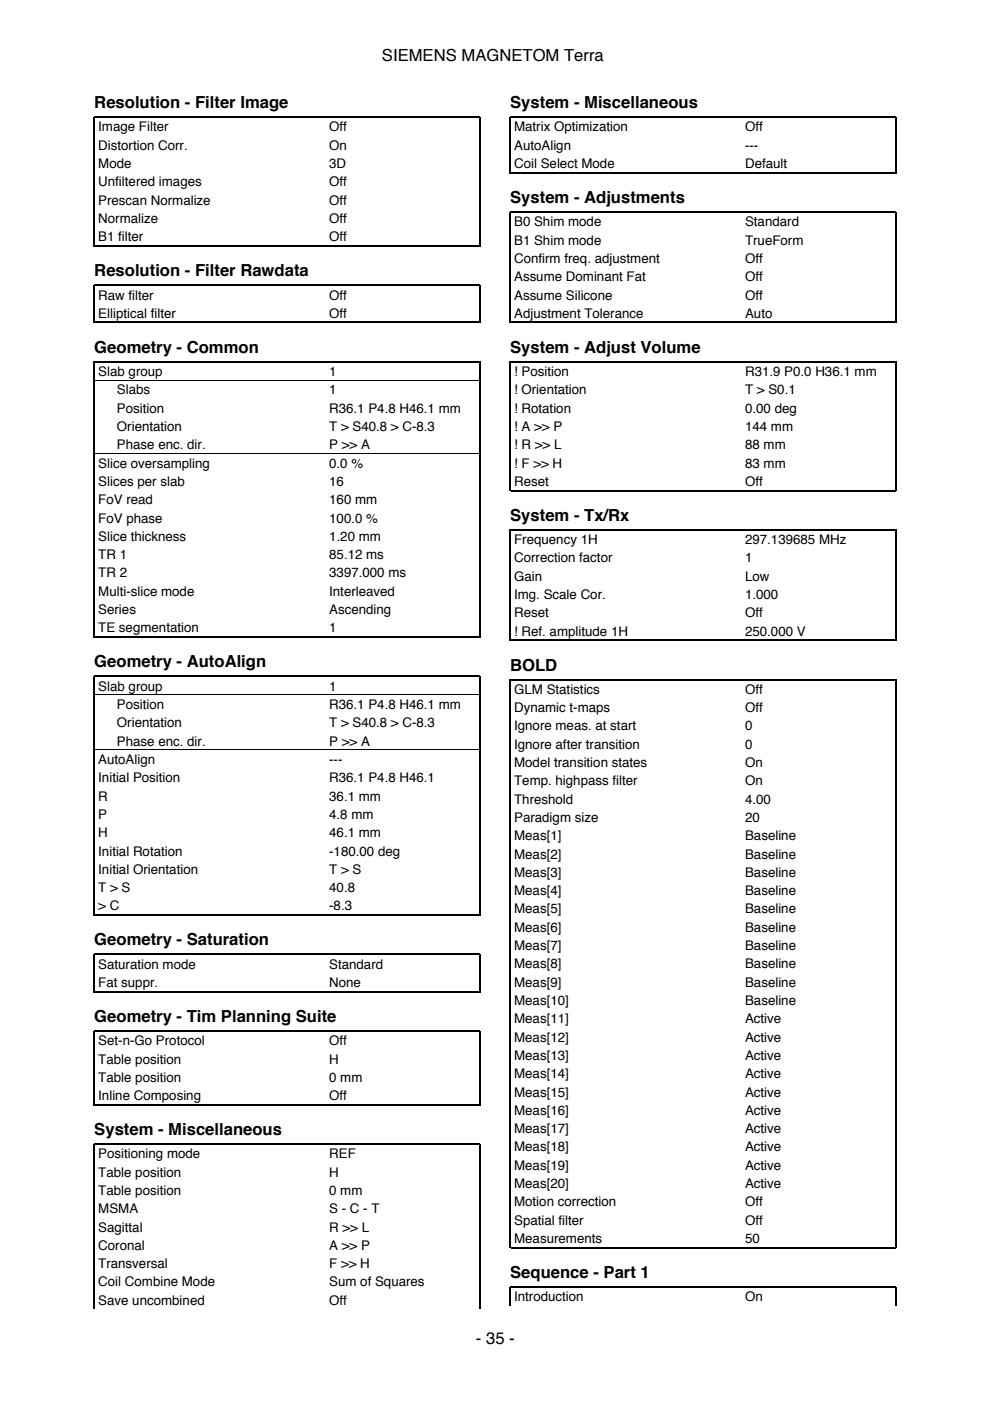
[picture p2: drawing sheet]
<svg xmlns="http://www.w3.org/2000/svg" width="210mm" height="297mm" viewBox="0 0 210 297" stroke-linecap="round" stroke-linejoin="round" font-family="sans-serif">
<defs><g id="words">
<g font-size="3.5">
<text x="81" y="12.9">SIEMENS MAGNETOM Terra</text>
<text x="20" y="22.9">Resolution - Filter Image</text>
<text x="108.2" y="22.9">System - Miscellaneous</text>
<text x="108.2" y="43">System - Adjustments</text>
<text x="20" y="58.6">Resolution - Filter Rawdata</text>
<text x="20" y="74.8">Geometry - Common</text>
<text x="108.2" y="74.8">System - Adjust Volume</text>
<text x="108.2" y="110.4">System - Tx/Rx</text>
<text x="20" y="141.5">Geometry - AutoAlign</text>
<text x="108.2" y="142.2">BOLD</text>
<text x="20" y="200.4">Geometry - Saturation</text>
<text x="20" y="216.7">Geometry - Tim Planning Suite</text>
<text x="20" y="240.7">System - Miscellaneous</text>
<text x="108.2" y="270.9">Sequence - Part 1</text>
<text x="100.9" y="284.9">- 35 -</text>
</g>
<g font-size="2.8">
<text x="20.8" y="27.9">Image Filter</text>
<text x="69.8" y="27.9">Off</text>
<text x="109" y="27.9">Matrix Optimization</text>
<text x="158" y="27.9">Off</text>
<text x="20.8" y="31.7">Distortion Corr.</text>
<text x="20.8" y="35.6">Mode</text>
<text x="69.8" y="31.7">On</text>
<text x="69.8" y="35.6">3D</text>
<text x="109" y="31.7">AutoAlign</text>
<text x="109" y="35.6">Coil Select Mode</text>
<text x="158" y="31.7">---</text>
<text x="158" y="35.6">Default</text>
<text x="20.8" y="39.5">Unfiltered images</text>
<text x="69.8" y="39.5">Off</text>
<text x="20.8" y="43.4">Prescan Normalize</text>
<text x="20.8" y="47.3">Normalize</text>
<text x="69.8" y="43.4">Off</text>
<text x="69.8" y="47.3">Off</text>
<text x="109" y="48">B0 Shim mode</text>
<text x="158" y="48">Standard</text>
<text x="20.8" y="51.2">B1 filter</text>
<text x="69.8" y="51.2">Off</text>
<text x="109" y="51.9">B1 Shim mode</text>
<text x="158" y="51.9">TrueForm</text>
<text x="109" y="55.7">Confirm freq. adjustment</text>
<text x="109" y="59.6">Assume Dominant Fat</text>
<text x="158" y="55.7">Off</text>
<text x="158" y="59.6">Off</text>
<text x="20.8" y="63.5">Raw filter</text>
<text x="69.8" y="63.5">Off</text>
<text x="109" y="63.5">Assume Silicone</text>
<text x="158" y="63.5">Off</text>
<text x="20.8" y="67.4">Elliptical filter</text>
<text x="69.8" y="67.4">Off</text>
<text x="109" y="67.4">Adjustment Tolerance</text>
<text x="158" y="67.4">Auto</text>
<text x="20.8" y="79.7">Slab group</text>
<text x="24.8" y="83.6">Slabs</text>
<text x="69.8" y="79.7">1</text>
<text x="69.8" y="83.6">1</text>
<text x="109" y="79.7">! Position</text>
<text x="109" y="83.6">! Orientation</text>
<text x="158" y="79.7">R31.9 P0.0 H36.1 mm</text>
<text x="158" y="83.6">T &gt; S0.1</text>
<text x="24.8" y="87.5">Position</text>
<text x="69.8" y="87.5">R36.1 P4.8 H46.1 mm</text>
<text x="109" y="87.5">! Rotation</text>
<text x="158" y="87.5">0.00 deg</text>
<text x="24.8" y="91.4">Orientation</text>
<text x="24.8" y="95.2">Phase enc. dir.</text>
<text x="69.8" y="91.4">T &gt; S40.8 &gt; C-8.3</text>
<text x="69.8" y="95.2">P &gt;&gt; A</text>
<text x="109" y="91.4">! A &gt;&gt; P</text>
<text x="109" y="95.2">! R &gt;&gt; L</text>
<text x="158" y="91.4">144 mm</text>
<text x="158" y="95.2">88 mm</text>
<text x="20.8" y="99.2">Slice oversampling</text>
<text x="69.8" y="99.2">0.0 %</text>
<text x="109" y="99.1">! F &gt;&gt; H</text>
<text x="158" y="99.1">83 mm</text>
<text x="20.8" y="103">Slices per slab</text>
<text x="20.8" y="106.9">FoV read</text>
<text x="69.8" y="103">16</text>
<text x="69.8" y="106.9">160 mm</text>
<text x="109" y="103">Reset</text>
<text x="158" y="103">Off</text>
<text x="20.8" y="110.8">FoV phase</text>
<text x="69.8" y="110.8">100.0 %</text>
<text x="20.8" y="114.7">Slice thickness</text>
<text x="20.8" y="118.6">TR 1</text>
<text x="69.8" y="114.7">1.20 mm</text>
<text x="69.8" y="118.6">85.12 ms</text>
<text x="109" y="115.4">Frequency 1H</text>
<text x="109" y="119.2">Correction factor</text>
<text x="158" y="115.4">297.139685 MHz</text>
<text x="158" y="119.2">1</text>
<text x="20.8" y="122.4">TR 2</text>
<text x="69.8" y="122.4">3397.000 ms</text>
<text x="109" y="123.1">Gain</text>
<text x="158" y="123.1">Low</text>
<text x="20.8" y="126.3">Multi-slice mode</text>
<text x="20.8" y="130.2">Series</text>
<text x="69.8" y="126.3">Interleaved</text>
<text x="69.8" y="130.2">Ascending</text>
<text x="109" y="127">Img. Scale Cor.</text>
<text x="109" y="130.9">Reset</text>
<text x="158" y="127">1.000</text>
<text x="158" y="130.9">Off</text>
<text x="20.8" y="134.1">TE segmentation</text>
<text x="69.8" y="134.1">1</text>
<text x="109" y="134.8">! Ref. amplitude 1H</text>
<text x="158" y="134.8">250.000 V</text>
<text x="20.8" y="146.4">Slab group</text>
<text x="69.8" y="146.4">1</text>
<text x="109" y="147.1">GLM Statistics</text>
<text x="158" y="147.1">Off</text>
<text x="24.8" y="150.3">Position</text>
<text x="24.8" y="154.2">Orientation</text>
<text x="69.8" y="150.3">R36.1 P4.8 H46.1 mm</text>
<text x="69.8" y="154.2">T &gt; S40.8 &gt; C-8.3</text>
<text x="109" y="151">Dynamic t-maps</text>
<text x="109" y="154.9">Ignore meas. at start</text>
<text x="158" y="151">Off</text>
<text x="158" y="154.9">0</text>
<text x="20.8" y="162">AutoAlign</text>
<text x="24.8" y="158.1">Phase enc. dir.</text>
<text x="69.8" y="158.1">P &gt;&gt; A</text>
<text x="69.8" y="162">---</text>
<text x="109" y="158.7">Ignore after transition</text>
<text x="158" y="158.7">0</text>
<text x="20.8" y="165.9">Initial Position</text>
<text x="69.8" y="165.9">R36.1 P4.8 H46.1</text>
<text x="109" y="162.6">Model transition states</text>
<text x="109" y="166.5">Temp. highpass filter</text>
<text x="158" y="162.6">On</text>
<text x="158" y="166.5">On</text>
<text x="20.8" y="169.7">R</text>
<text x="20.8" y="173.6">P</text>
<text x="69.8" y="169.7">36.1 mm</text>
<text x="69.8" y="173.6">4.8 mm</text>
<text x="109" y="170.4">Threshold</text>
<text x="158" y="170.4">4.00</text>
<text x="20.8" y="177.5">H</text>
<text x="69.8" y="177.5">46.1 mm</text>
<text x="109" y="174.3">Paradigm size</text>
<text x="109" y="178.2">Meas[1]</text>
<text x="158" y="174.3">20</text>
<text x="158" y="178.2">Baseline</text>
<text x="20.8" y="181.4">Initial Rotation</text>
<text x="20.8" y="185.3">Initial Orientation</text>
<text x="69.8" y="181.4">-180.00 deg</text>
<text x="69.8" y="185.3">T &gt; S</text>
<text x="109" y="182">Meas[2]</text>
<text x="109" y="185.9">Meas[3]</text>
<text x="158" y="182">Baseline</text>
<text x="158" y="185.9">Baseline</text>
<text x="20.8" y="189.1">T &gt; S</text>
<text x="69.8" y="189.1">40.8</text>
<text x="109" y="189.8">Meas[4]</text>
<text x="158" y="189.8">Baseline</text>
<text x="20.8" y="193">&gt; C</text>
<text x="69.8" y="193">-8.3</text>
<text x="109" y="193.7">Meas[5]</text>
<text x="109" y="197.6">Meas[6]</text>
<text x="158" y="193.7">Baseline</text>
<text x="158" y="197.6">Baseline</text>
<text x="109" y="201.4">Meas[7]</text>
<text x="158" y="201.4">Baseline</text>
<text x="20.8" y="205.4">Saturation mode</text>
<text x="20.8" y="209.3">Fat suppr.</text>
<text x="69.8" y="205.4">Standard</text>
<text x="69.8" y="209.3">None</text>
<text x="109" y="205.3">Meas[8]</text>
<text x="109" y="209.2">Meas[9]</text>
<text x="158" y="205.3">Baseline</text>
<text x="158" y="209.2">Baseline</text>
<text x="109" y="213.1">Meas[10]</text>
<text x="158" y="213.1">Baseline</text>
<text x="20.8" y="221.6">Set-n-Go Protocol</text>
<text x="69.8" y="221.6">Off</text>
<text x="109" y="217">Meas[11]</text>
<text x="109" y="220.8">Meas[12]</text>
<text x="158" y="217">Active</text>
<text x="158" y="220.8">Active</text>
<text x="20.8" y="225.5">Table position</text>
<text x="69.8" y="225.5">H</text>
<text x="109" y="224.7">Meas[13]</text>
<text x="158" y="224.7">Active</text>
<text x="20.8" y="229.4">Table position</text>
<text x="20.8" y="233.2">Inline Composing</text>
<text x="69.8" y="229.4">0 mm</text>
<text x="69.8" y="233.2">Off</text>
<text x="109" y="228.6">Meas[14]</text>
<text x="109" y="232.5">Meas[15]</text>
<text x="158" y="228.6">Active</text>
<text x="158" y="232.5">Active</text>
<text x="109" y="236.4">Meas[16]</text>
<text x="158" y="236.4">Active</text>
<text x="20.8" y="245.6">Positioning mode</text>
<text x="69.8" y="245.6">REF</text>
<text x="109" y="240.2">Meas[17]</text>
<text x="109" y="244.1">Meas[18]</text>
<text x="158" y="240.2">Active</text>
<text x="158" y="244.1">Active</text>
<text x="20.8" y="249.5">Table position</text>
<text x="69.8" y="249.5">H</text>
<text x="109" y="248">Meas[19]</text>
<text x="109" y="251.9">Meas[20]</text>
<text x="158" y="248">Active</text>
<text x="158" y="251.9">Active</text>
<text x="20.8" y="253.4">Table position</text>
<text x="20.8" y="257.2">MSMA</text>
<text x="69.8" y="253.4">0 mm</text>
<text x="69.8" y="257.2">S - C - T</text>
<text x="109" y="255.8">Motion correction</text>
<text x="158" y="255.8">Off</text>
<text x="20.8" y="261.1">Sagittal</text>
<text x="69.8" y="261.1">R &gt;&gt; L</text>
<text x="109" y="259.6">Spatial filter</text>
<text x="109" y="263.5">Measurements</text>
<text x="158" y="259.6">Off</text>
<text x="158" y="263.5">50</text>
<text x="20.8" y="265">Coronal</text>
<text x="20.8" y="268.9">Transversal</text>
<text x="69.8" y="265">A &gt;&gt; P</text>
<text x="69.8" y="268.9">F &gt;&gt; H</text>
<text x="20.8" y="272.8">Coil Combine Mode</text>
<text x="69.8" y="272.8">Sum of Squares</text>
<text x="109" y="275.9">Introduction</text>
<text x="158" y="275.9">On</text>
<text x="20.8" y="276.6">Save uncombined</text>
<text x="69.8" y="276.6">Off</text>
</g>
</g></defs>
<g fill="none" stroke="#000" stroke-width=".26">
<path d="M108.2 36.8v-12h81.8v12M108.3 36.6h81.6M20 52.3v-27.5h81.8v27.5M20.1 52.1h81.6M20 68.5v-8h81.8v8M20.1 68.4h81.6M108.2 68.5v-23.5h81.8v23.5M108.3 68.4h81.6M108.2 104.1v-27.4h81.8v27.4M108.3 104h81.6M20 135.2v-58.5h81.8v58.5M20.1 135.1h81.6"/>
<path d="M108.2 135.9v-23.6h81.8v23.6M108.3 135.7h81.6M20 194.2v-50.8h81.8v50.8M20.1 194h81.6M20 210.4v-8h81.8v8M20.1 210.3h81.6M20 234.4v-15.8h81.8v15.8M20.1 234.2h81.6M20 277.5v-34.9h81.8v34.9M108.2 264.6v-120.5h81.8v120.5M108.2 276.7v-3.9h81.8v3.9M108.3 264.5h81.6"/>
</g>
<path d="M20.1 80.6h81.6M20.1 96.1h81.6M20.1 147.3h81.6M20.1 159h81.6" fill="none" stroke="#000" stroke-width=".21"/>
<use href="#words"/>
</svg>
